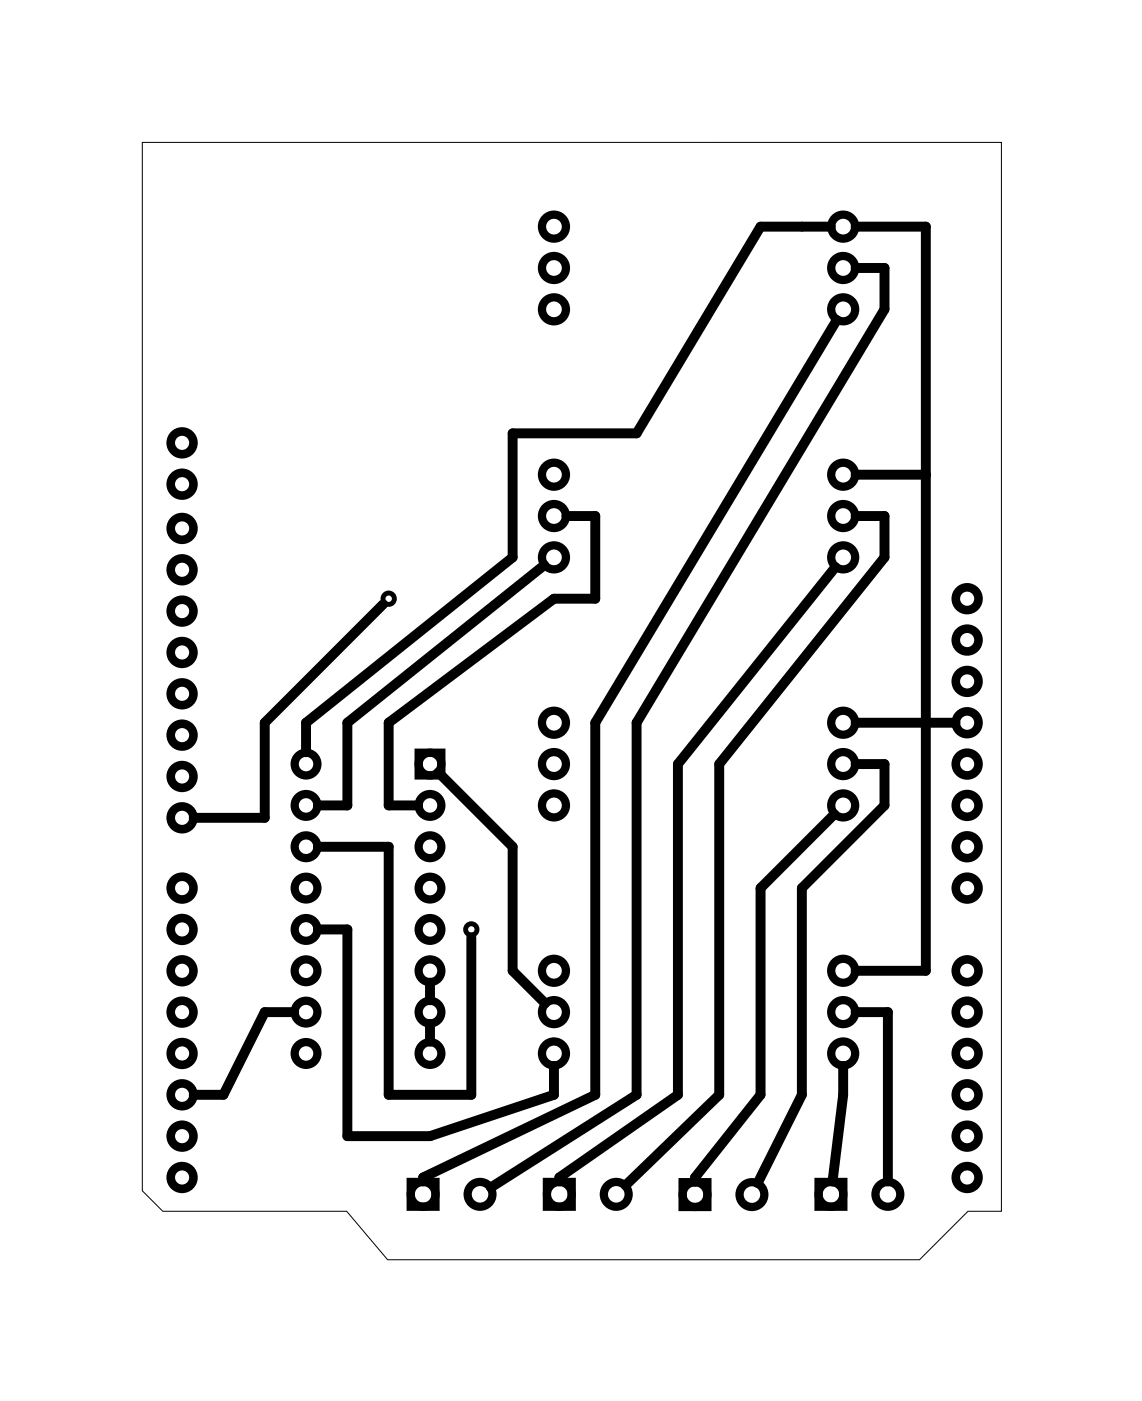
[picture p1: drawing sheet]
<svg xmlns="http://www.w3.org/2000/svg" width="70mm" height="86mm" viewBox="0 0 70 86" stroke-linecap="round" stroke-linejoin="round" font-family="sans-serif">
<path d="M8.7 8.7h52.9v65.7h-2.1l-3 3h-32.7l-2.5-3h-11.3l-1.3-1.2z" fill="none" stroke="#000" stroke-width=".06"/>
<g fill="none" stroke="#000" stroke-width=".53">
<circle cx="11.2" cy="37.5" r=".7"/>
<circle cx="11.2" cy="35" r=".7"/>
<circle cx="11.2" cy="29.7" r=".7"/>
<circle cx="11.2" cy="32.5" r=".7"/>
<circle cx="11.2" cy="27.2" r=".7"/>
<circle cx="59.5" cy="36.8" r=".7"/>
<circle cx="59.5" cy="39.3" r=".7"/>
<circle cx="11.2" cy="59.6" r=".7"/>
<circle cx="11.2" cy="50.2" r=".7"/>
<circle cx="11.2" cy="54.6" r=".7"/>
<circle cx="11.2" cy="57.1" r=".7"/>
<circle cx="11.2" cy="40.1" r=".7"/>
<circle cx="11.2" cy="45.2" r=".7"/>
<circle cx="11.2" cy="42.6" r=".7"/>
<circle cx="11.2" cy="47.7" r=".7"/>
<circle cx="59.5" cy="59.6" r=".7"/>
<circle cx="59.5" cy="49.5" r=".7"/>
<circle cx="59.5" cy="54.6" r=".7"/>
<circle cx="59.5" cy="52" r=".7"/>
<circle cx="59.5" cy="41.9" r=".7"/>
<circle cx="59.5" cy="44.4" r=".7"/>
<circle cx="59.5" cy="46.9" r=".7"/>
<circle cx="11.2" cy="62.2" r=".7"/>
<circle cx="11.2" cy="64.7" r=".7"/>
<circle cx="11.2" cy="67.3" r=".7"/>
<circle cx="11.2" cy="72.3" r=".7"/>
<circle cx="11.2" cy="69.8" r=".7"/>
<circle cx="59.5" cy="67.3" r=".7"/>
<circle cx="59.5" cy="62.2" r=".7"/>
<circle cx="59.5" cy="64.7" r=".7"/>
<circle cx="59.5" cy="72.3" r=".7"/>
<circle cx="59.5" cy="69.8" r=".7"/>
</g>
<g fill="none" stroke="#000" stroke-width=".51">
<path d="M25.7 46.2h1.4v1.4h-1.4zM25.2 72.6h1.6v1.5h-1.6zM33.6 72.6h1.5v1.5h-1.5zM42 72.6h1.5v1.6h-1.5zM50.3 72.6h1.5v1.5h-1.5z"/>
<circle cx="34.1" cy="16.5" r=".74"/>
<circle cx="34.1" cy="19" r=".74"/>
<circle cx="34.1" cy="13.9" r=".74"/>
<circle cx="51.8" cy="16.5" r=".74"/>
<circle cx="51.8" cy="19" r=".74"/>
<circle cx="51.8" cy="13.9" r=".74"/>
<circle cx="34.1" cy="31.7" r=".74"/>
<circle cx="34.1" cy="34.2" r=".74"/>
<circle cx="34.1" cy="29.2" r=".74"/>
<circle cx="51.8" cy="31.7" r=".74"/>
<circle cx="51.8" cy="34.2" r=".74"/>
<circle cx="51.8" cy="29.2" r=".74"/>
<circle cx="18.8" cy="46.9" r=".7"/>
<circle cx="18.8" cy="49.5" r=".7"/>
<circle cx="18.8" cy="54.6" r=".7"/>
<circle cx="18.8" cy="57.1" r=".7"/>
<circle cx="18.8" cy="59.6" r=".7"/>
<circle cx="18.8" cy="52" r=".7"/>
<circle cx="26.4" cy="46.9" r=".7"/>
<circle cx="26.4" cy="59.6" r=".7"/>
<circle cx="26.4" cy="54.6" r=".7"/>
<circle cx="26.4" cy="49.5" r=".7"/>
<circle cx="26.4" cy="52" r=".7"/>
<circle cx="26.4" cy="57.1" r=".7"/>
<circle cx="34.1" cy="46.9" r=".74"/>
<circle cx="34.1" cy="49.5" r=".74"/>
<circle cx="34.1" cy="44.4" r=".74"/>
<circle cx="34.1" cy="59.6" r=".74"/>
<circle cx="51.8" cy="46.9" r=".74"/>
<circle cx="51.8" cy="49.5" r=".74"/>
<circle cx="51.8" cy="59.6" r=".74"/>
<circle cx="51.8" cy="44.4" r=".74"/>
<circle cx="18.8" cy="62.2" r=".7"/>
<circle cx="18.8" cy="64.7" r=".7"/>
<circle cx="26" cy="73.4" r=".76"/>
<circle cx="26.4" cy="62.2" r=".7"/>
<circle cx="26.4" cy="64.7" r=".7"/>
<circle cx="29.5" cy="73.4" r=".76"/>
<circle cx="34.1" cy="62.2" r=".74"/>
<circle cx="34.1" cy="64.7" r=".74"/>
<circle cx="34.4" cy="73.4" r=".76"/>
<circle cx="37.9" cy="73.4" r=".76"/>
<circle cx="42.7" cy="73.4" r=".76"/>
<circle cx="46.2" cy="73.4" r=".76"/>
<circle cx="51.1" cy="73.4" r=".76"/>
<circle cx="51.8" cy="62.2" r=".74"/>
<circle cx="51.8" cy="64.7" r=".74"/>
<circle cx="54.6" cy="73.4" r=".76"/>
</g>
<g fill="none" stroke="#000" stroke-width=".3">
<circle cx="23.9" cy="36.8" r=".35"/>
<circle cx="29" cy="57.1" r=".35"/>
</g>
<g fill="none" stroke="#000" stroke-width=".61">
<path d="M51.1 13.9h-4.3l-7.7 12.7h-7.6v7.6l-12.7 10.2v1.8M51.4 19.7l-14.8 24.7v22.9l-10.6 5v.3M52.6 13.9h4.3v45.7h-4.3M52.6 16.5h1.8v2.5l-15.3 25.4v22.9l-8.9 5.7M23.6 37.1l-7.3 7.3v5.8h-4.4M33.5 34.7l-12.1 9.7v5.1h-1.9M34.8 31.7h1.8v5.1h-2.5l-10.2 7.6v5.1h1.8M51.4 34.8l-9.7 12.1v20.4l-7.3 5v.3M52.6 29.2h4.3M52.6 31.7h1.8v2.5l-10.2 12.7v20.4l-5.7 5.5M19.5 57.1h1.9v12.7h5l7.7-2.5v-1.8M19.5 52h4.4v15.3h5.1v-9.7"/>
<path d="M26.9 47.5l4.6 4.5v7.6l2 2M51.3 50l-4.5 4.6v12.7l-4.1 5v.3M52.6 44.4h6.1M52.6 46.9h1.8v2.6l-5.1 5.1v12.7l-2.7 5.4M18.1 62.2h-1.8l-2.6 5.1h-1.8M26.4 60.4v1.1M26.4 62.9v1.1M51.8 65.5v1.8l-.6 5.3M52.6 62.2h2v10.4"/>
</g>
</svg>
